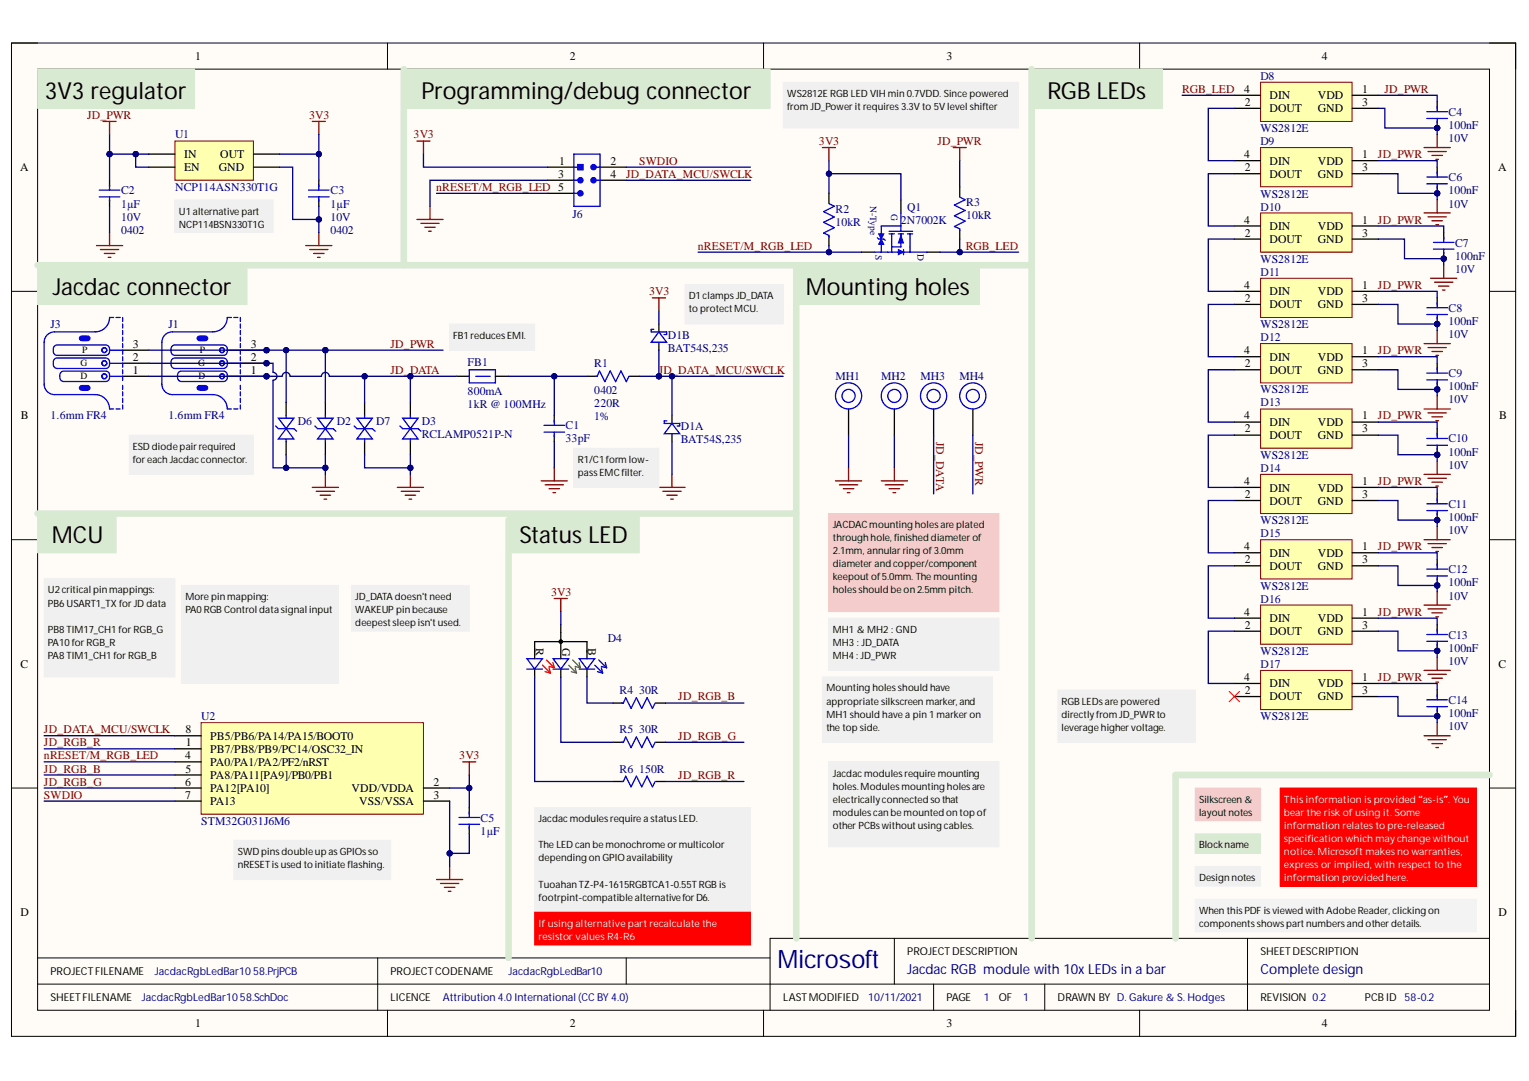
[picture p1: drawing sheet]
<svg xmlns="http://www.w3.org/2000/svg" width="297mm" height="210mm" viewBox="0 0 297 210" stroke-linecap="round" stroke-linejoin="round" font-family="sans-serif">
<defs><g id="words">
<text font-size="4.9" fill="#000080" x="151.1" y="188.1">Microsoft</text>
<g font-size="4.6">
<text x="8.7" y="19.2">3V3 regulator</text>
<text x="81.9" y="19.2">Programming/debug connector</text>
<text x="203.5" y="19.2">RGB LEDs</text>
<text x="10.2" y="57.2">Jacdac connector</text>
<text x="156.6" y="57.2">Mounting holes</text>
<text x="10.1" y="105.4">MCU</text>
<text x="100.9" y="105.4">Status LED</text>
</g>
<g font-size="2.7" fill="#000080">
<text x="176.3" y="189.2">Jacdac RGB module with 10x LEDs in a bar</text>
<text x="244.9" y="189.2">Complete design</text>
</g>
<g font-size="2.3">
<text x="37.9" y="11.7">1</text>
<text x="110.7" y="11.7">2</text>
<text x="183.9" y="11.7">3</text>
<text x="256.8" y="11.7">4</text>
<text x="241.7" y="18">4</text>
<text x="264.7" y="18">1</text>
<text x="241.8" y="20.5">2</text>
<text x="246.6" y="19.3">DIN</text>
<text x="246.6" y="21.8">DOUT</text>
<text x="256" y="19.3">VDD</text>
<text x="256" y="21.8">GND</text>
<text x="264.7" y="20.5">3</text>
<text x="3.9" y="33.3">A</text>
<text x="35.8" y="30.8">IN</text>
<text x="35.8" y="33.3">EN</text>
<text x="42.5" y="33.3">GND</text>
<text x="42.8" y="30.8">OUT</text>
<text x="108.4" y="34.6">3</text>
<text x="108.6" y="32">1</text>
<text x="118.6" y="32">2</text>
<text x="118.6" y="34.6">4</text>
<text x="241.7" y="30.8">4</text>
<text x="241.8" y="33.3">2</text>
<text x="246.6" y="32">DIN</text>
<text x="246.6" y="34.6">DOUT</text>
<text x="256" y="32">VDD</text>
<text x="256" y="34.6">GND</text>
<text x="264.7" y="30.8">1</text>
<text x="264.7" y="33.3">3</text>
<text x="291" y="33.3">A</text>
<text x="241.7" y="43.4">4</text>
<text x="241.8" y="46">2</text>
<text x="246.6" y="44.7">DIN</text>
<text x="246.6" y="47.2">DOUT</text>
<text x="256" y="44.7">VDD</text>
<text x="256" y="47.2">GND</text>
<text x="264.7" y="43.4">1</text>
<text x="264.7" y="46">3</text>
<text x="241.7" y="56.1">4</text>
<text x="241.8" y="58.6">2</text>
<text x="246.6" y="57.4">DIN</text>
<text x="246.6" y="59.9">DOUT</text>
<text x="256" y="57.4">VDD</text>
<text x="256" y="59.9">GND</text>
<text x="264.7" y="56.1">1</text>
<text x="264.7" y="58.6">3</text>
<text x="25.8" y="70">2</text>
<text x="25.8" y="67.5">3</text>
<text x="48.7" y="70">2</text>
<text x="48.7" y="67.5">3</text>
<text x="241.7" y="68.8">4</text>
<text x="241.8" y="71.3">2</text>
<text x="246.6" y="70">DIN</text>
<text x="256" y="70">VDD</text>
<text x="264.7" y="68.8">1</text>
<text x="264.7" y="71.3">3</text>
<text x="25.8" y="72.6">1</text>
<text x="48.7" y="72.6">1</text>
<text x="246.6" y="72.6">DOUT</text>
<text x="256" y="72.6">GND</text>
<text x="4.1" y="81.4">B</text>
<text x="241.7" y="81.4">4</text>
<text x="241.8" y="84">2</text>
<text x="246.6" y="82.7">DIN</text>
<text x="256" y="82.7">VDD</text>
<text x="264.7" y="81.4">1</text>
<text x="264.7" y="84">3</text>
<text x="291.2" y="81.4">B</text>
<text x="246.6" y="85.2">DOUT</text>
<text x="256" y="85.2">GND</text>
<text x="241.7" y="94.2">4</text>
<text x="246.6" y="95.5">DIN</text>
<text x="256" y="95.5">VDD</text>
<text x="264.7" y="94.2">1</text>
<text x="241.8" y="96.7">2</text>
<text x="246.6" y="98">DOUT</text>
<text x="256" y="98">GND</text>
<text x="264.7" y="96.7">3</text>
<text x="241.7" y="106.9">4</text>
<text x="264.7" y="106.9">1</text>
<text x="241.8" y="109.4">2</text>
<text x="246.6" y="108.1">DIN</text>
<text x="246.6" y="110.7">DOUT</text>
<text x="256" y="108.1">VDD</text>
<text x="256" y="110.7">GND</text>
<text x="264.7" y="109.4">3</text>
<text x="241.7" y="119.5">4</text>
<text x="264.7" y="119.5">1</text>
<text x="104.1" y="125.9" transform="rotate(90 104.1 125.9)">R</text>
<text x="109.2" y="125.9" transform="rotate(90 109.2 125.9)">G</text>
<text x="114.3" y="125.9" transform="rotate(90 114.3 125.9)">B</text>
<text x="241.8" y="122.1">2</text>
<text x="246.6" y="120.8">DIN</text>
<text x="246.6" y="123.3">DOUT</text>
<text x="256" y="120.8">VDD</text>
<text x="256" y="123.3">GND</text>
<text x="264.7" y="122.1">3</text>
<text x="4" y="129.7">C</text>
<text x="291.1" y="129.7">C</text>
<text x="241.7" y="132.2">4</text>
<text x="241.8" y="134.7">2</text>
<text x="246.6" y="133.5">DIN</text>
<text x="246.6" y="136">DOUT</text>
<text x="256" y="133.5">VDD</text>
<text x="256" y="136">GND</text>
<text x="264.7" y="132.2">1</text>
<text x="264.7" y="134.7">3</text>
<text x="36" y="142.4">8</text>
<text x="40.9" y="143.6">PB5/PB6/PA14/PA15/BOOT0</text>
<text x="35.9" y="147.4">4</text>
<text x="36.1" y="144.9">1</text>
<text x="40.9" y="146.2">PB7/PB8/PB9/PC14/OSC32_IN</text>
<text x="40.9" y="148.8">PA0/PA1/PA2/PF2/nRST</text>
<text x="35.9" y="155.1">7</text>
<text x="35.9" y="152.6">6</text>
<text x="36" y="150">5</text>
<text x="40.9" y="153.8">PA12[PA10]</text>
<text x="40.9" y="151.3">PA8/PA11[PA9]/PB0/PB1</text>
<text x="68.3" y="153.8">VDD/VDDA</text>
<text x="84.2" y="152.6">2</text>
<text x="84.2" y="155.1">3</text>
<text x="40.9" y="156.4">PA13</text>
<text x="69.8" y="156.4">VSS/VSSA</text>
<text x="4" y="177.9">D</text>
<text x="291.1" y="177.9">D</text>
<text x="37.9" y="199.5">1</text>
<text x="110.7" y="199.5">2</text>
<text x="183.9" y="199.5">3</text>
<text x="256.8" y="199.5">4</text>
</g>
<g font-size="2.3" fill="#800000">
<text x="229.6" y="18">RGB_LED</text>
<text x="269" y="18">JD_PWR</text>
<text x="16.9" y="23.1">JD_PWR</text>
<text x="60.1" y="23.1">3V3</text>
<text x="80.4" y="26.9">3V3</text>
<text x="159.1" y="28.1">3V3</text>
<text x="182.1" y="28.1">JD_PWR</text>
<text x="121.6" y="34.6">JD_DATA_MCU/SWCLK</text>
<text x="124.2" y="32">SWDIO</text>
<text x="267.7" y="30.8">JD_PWR</text>
<text x="84.8" y="37.1">nRESET/M_RGB_LED 5</text>
<text x="267.7" y="43.4">JD_PWR</text>
<text x="135.6" y="48.5">nRESET/M_RGB_LED</text>
<text x="187.6" y="48.5">RGB_LED</text>
<text x="126.1" y="57.4">3V3</text>
<text x="267.7" y="56.1">JD_PWR</text>
<text x="75.9" y="67.5">JD_PWR</text>
<text x="267.7" y="68.8">JD_PWR</text>
<text x="75.9" y="72.6">JD_DATA</text>
<text x="128" y="72.6">JD_DATA_MCU/SWCLK</text>
<text x="267.7" y="81.4">JD_PWR</text>
<text x="181.8" y="85.8" transform="rotate(90 181.8 85.8)">JD_DATA</text>
<text x="189.5" y="85.8" transform="rotate(90 189.5 85.8)">JD_PWR</text>
<text x="267.7" y="94.2">JD_PWR</text>
<text x="267.7" y="106.9">JD_PWR</text>
<text x="107.1" y="115.7">3V3</text>
<text x="267.7" y="119.5">JD_PWR</text>
<text x="131.8" y="136">JD_RGB_B</text>
<text x="267.7" y="132.2">JD_PWR</text>
<text x="8.5" y="142.4">JD_DATA_MCU/SWCLK</text>
<text x="131.8" y="143.6">JD_RGB_G</text>
<text x="8.5" y="147.4">nRESET/M_RGB_LED</text>
<text x="8.5" y="144.9">JD_RGB_R</text>
<text x="89.2" y="147.4">3V3</text>
<text x="8.5" y="155.1">SWDIO</text>
<text x="8.5" y="150">JD_RGB_B</text>
<text x="8.5" y="152.6">JD_RGB_G</text>
<text x="131.8" y="151.3">JD_RGB_R</text>
</g>
<g font-size="2.3" fill="#000080">
<text x="244.9" y="15.5">D8</text>
<text x="281.4" y="22.5">C4</text>
<text x="34" y="26.9">U1</text>
<text x="244.9" y="25.6">WS2812E</text>
<text x="244.9" y="28.1">D9</text>
<text x="281.4" y="25">100nF</text>
<text x="281.4" y="27.5">10V</text>
<text x="281.4" y="35.1">C6</text>
<text x="23.5" y="40.3">1µF</text>
<text x="23.5" y="37.8">C2</text>
<text x="34" y="37.1">NCP114ASN330T1G</text>
<text x="64.2" y="40.3">1µF</text>
<text x="64.2" y="37.8">C3</text>
<text x="162.3" y="41.3">R2</text>
<text x="176.3" y="40.9">Q1</text>
<text x="187.7" y="40">R3</text>
<text x="244.9" y="38.4">WS2812E</text>
<text x="244.9" y="40.9">D10</text>
<text x="281.4" y="37.8">100nF</text>
<text x="281.4" y="40.3">10V</text>
<text x="23.5" y="42.8">10V</text>
<text x="23.5" y="45.4">0402</text>
<text x="64.2" y="42.8">10V</text>
<text x="64.2" y="45.4">0402</text>
<text x="111.2" y="42.4">J6</text>
<text x="162.3" y="43.8">10kR</text>
<text x="175" y="43.4">2N7002K</text>
<text x="187.7" y="42.6">10kR</text>
<text x="282.7" y="47.9">C7</text>
<text x="244.9" y="51">WS2812E</text>
<text x="244.9" y="53.6">D11</text>
<text x="282.7" y="50.4">100nF</text>
<text x="282.7" y="53">10V</text>
<text x="9.8" y="63.7">J3</text>
<text x="32.7" y="63.7">J1</text>
<text x="129.7" y="65.7">D1B</text>
<text x="244.9" y="63.7">WS2812E</text>
<text x="281.4" y="63.1">100nF</text>
<text x="281.4" y="65.6">10V</text>
<text x="281.4" y="60.6">C8</text>
<text x="90.8" y="71.1">FB1</text>
<text x="115.5" y="71.3">R1</text>
<text x="129.7" y="68.3">BAT54S,235</text>
<text x="244.9" y="66.2">D12</text>
<text x="90.8" y="76.6">800mA</text>
<text x="115.5" y="76.5">0402</text>
<text x="162.3" y="73.8">MH1</text>
<text x="171.2" y="73.8">MH2</text>
<text x="178.8" y="73.8">MH3</text>
<text x="186.4" y="73.8">MH4</text>
<text x="244.9" y="76.4">WS2812E</text>
<text x="281.4" y="75.8">100nF</text>
<text x="281.4" y="73.2">C9</text>
<text x="9.8" y="81.4">1.6mm FR4</text>
<text x="32.7" y="81.4">1.6mm FR4</text>
<text x="57.9" y="82.5">D6</text>
<text x="65.5" y="82.5">D2</text>
<text x="73.1" y="82.5">D7</text>
<text x="82" y="82.5">D3</text>
<text x="90.8" y="79.2">1kR @ 100MHz</text>
<text x="109.9" y="83.4">C1</text>
<text x="115.5" y="79">220R</text>
<text x="115.5" y="81.5">1%</text>
<text x="132.3" y="83.6">D1A</text>
<text x="244.9" y="78.9">D13</text>
<text x="281.4" y="78.3">10V</text>
<text x="82" y="85">RCLAMP0521P-N</text>
<text x="109.9" y="85.9">33pF</text>
<text x="132.3" y="86.1">BAT54S,235</text>
<text x="244.9" y="89.1">WS2812E</text>
<text x="281.4" y="88.5">100nF</text>
<text x="281.4" y="85.9">C10</text>
<text x="244.9" y="91.7">D14</text>
<text x="281.4" y="91">10V</text>
<text x="244.9" y="101.8">WS2812E</text>
<text x="281.4" y="101.2">100nF</text>
<text x="281.4" y="98.7">C11</text>
<text x="244.9" y="104.3">D15</text>
<text x="281.4" y="103.7">10V</text>
<text x="281.4" y="113.9">100nF</text>
<text x="281.4" y="111.3">C12</text>
<text x="244.9" y="114.5">WS2812E</text>
<text x="244.9" y="117">D16</text>
<text x="281.4" y="116.4">10V</text>
<text x="118.1" y="124.6">D4</text>
<text x="281.4" y="124">C13</text>
<text x="244.9" y="127.1">WS2812E</text>
<text x="244.9" y="129.7">D17</text>
<text x="281.4" y="126.6">100nF</text>
<text x="281.4" y="129.1">10V</text>
<text x="120.4" y="134.7">R4</text>
<text x="124.2" y="134.7">30R</text>
<text x="281.4" y="136.7">C14</text>
<text x="39.1" y="139.8">U2</text>
<text x="120.4" y="142.4">R5</text>
<text x="124.2" y="142.4">30R</text>
<text x="244.9" y="139.8">WS2812E</text>
<text x="281.4" y="139.2">100nF</text>
<text x="281.4" y="141.8">10V</text>
<text x="120.4" y="150">R6</text>
<text x="124.2" y="150">150R</text>
<text x="39.1" y="160.2">STM32G031J6M6</text>
<text x="93.4" y="159.6">C5</text>
<text x="93.4" y="162.1">1µF</text>
</g>
<g font-size="2.1">
<text x="176.3" y="185.5">PROJECTDESCRIPTION</text>
<text x="244.9" y="185.5">SHEETDESCRIPTION</text>
<text x="9.8" y="189.3">PROJECTFILENAME</text>
<text x="75.9" y="189.3">PROJECTCODENAME</text>
<text x="9.8" y="194.4">SHEETFILENAME</text>
<text x="75.9" y="194.4">LICENCE</text>
<text x="152.2" y="194.4">LASTMODIFIED</text>
<text x="183.9" y="194.4">PAGE</text>
<text x="194" y="194.4">OF</text>
<text x="205.4" y="194.4">DRAWN BY D. Gakure &amp; S. Hodges</text>
<text x="244.9" y="194.4">REVISION 0.2</text>
<text x="265.2" y="194.4">PCB ID</text>
</g>
<g font-size="2.1" fill="#000080">
<text x="30.1" y="189.3">JacdacRgbLedBar1058.PrjPCB</text>
<text x="98.8" y="189.3">JacdacRgbLedBar10</text>
<text x="27.6" y="194.4">JacdacRgbLedBar1058.SchDoc</text>
<text x="86" y="194.4">Attribution 4.0International (CC BY 4.0)</text>
<text x="168.7" y="194.4">10/11/2021</text>
<text x="191.2" y="194.4">1</text>
<text x="198.8" y="194.4">1</text>
<text x="272.9" y="194.4">58-0.2</text>
</g>
<g font-size="1.9">
<text x="152.9" y="18.8">WS2812E RGB LED VIH min 0.7VDD. Since powered</text>
<text x="152.9" y="21.4">from JD_Power it requires3.3V to 5V level shifter</text>
<text x="34.8" y="41.7">U1alternative part</text>
<text x="34.8" y="44.2">NCP114BSN330T1G</text>
<text x="133.8" y="58.1">D1clampsJD_DATA</text>
<text x="88" y="65.7">FB1reducesEMI.</text>
<text x="133.8" y="60.7">to protectMCU.</text>
<text x="15.6" y="71.1">G</text>
<text x="16" y="68.6">P</text>
<text x="38.5" y="71.1">G</text>
<text x="38.8" y="68.6">P</text>
<text x="15.6" y="73.7">D</text>
<text x="38.6" y="73.7">D</text>
<text x="25.8" y="87.4">ESD diode pairrequired</text>
<text x="25.8" y="89.9">foreach Jacdacconnector.</text>
<text x="112.2" y="89.9">R1/C1form low-</text>
<text x="112.2" y="92.4">passEMCfilter.</text>
<text x="161.8" y="102.6">JACDAC mounting holesare plated</text>
<text x="161.8" y="105.1">through hole, finished diameter of</text>
<text x="161.8" y="107.6">2.1mm, annular ring of3.0mm</text>
<text x="161.8" y="110.2">diameter and copper/component</text>
<text x="161.8" y="112.7">keepout of5.0mm. The mounting</text>
<text x="9.3" y="115.2">U2critical pin mappings:</text>
<text x="9.3" y="117.8">PB6USART1_TX for JD data</text>
<text x="36" y="116.5">More pin mapping:</text>
<text x="36" y="119">PA0RGB Control data signal input</text>
<text x="69" y="116.5">JD_DATA doesn'tneed</text>
<text x="69" y="119">WAKEUP pin because</text>
<text x="161.8" y="115.2">holesshould be on 2.5mm pitch.</text>
<text x="9.3" y="122.8">PB8TIM17_CH1 for RGB_G</text>
<text x="9.3" y="125.4">PA10for RGB_R</text>
<text x="69" y="121.6">deepestsleep isn'tused.</text>
<text x="161.8" y="122.8">MH1 &amp; MH2 : GND</text>
<text x="161.8" y="125.4">MH3 : JD_DATA</text>
<text x="9.3" y="127.9">PA8TIM1_CH1 for RGB_B</text>
<text x="161.8" y="127.9">MH4: JD_PWR</text>
<text x="160.5" y="134.2">Mounting holesshould have</text>
<text x="160.5" y="136.9">appropriate silkscreen marker, and</text>
<text x="206.2" y="136.9">RGB LEDsare powered</text>
<text x="160.5" y="139.4">MH1 should have a pin 1 marker on</text>
<text x="160.5" y="141.9">the top side.</text>
<text x="206.2" y="139.4">directlyfrom JD_PWR to</text>
<text x="206.2" y="141.9">leverage higher voltage.</text>
<text x="161.8" y="150.8">Jacdacmodulesrequire mounting</text>
<text x="161.8" y="153.3">holes. Modulesmounting holesare</text>
<text x="161.8" y="155.9">electricallyconnected so that</text>
<text x="232.9" y="155.9">Silkscreen &amp;</text>
<text x="104.6" y="159.7">Jacdacmodulesrequire a statusLED.</text>
<text x="161.8" y="158.4">modulescan be mounted on top of</text>
<text x="161.8" y="160.9">other PCBswithout using cables.</text>
<text x="232.9" y="158.4">layout notes</text>
<text x="46.2" y="166">SWDpinsdouble up asGPIOsso</text>
<text x="104.6" y="164.7">The LEDcan be monochrome ormulticolor</text>
<text x="104.6" y="167.3">depending on GPIO availability</text>
<text x="232.9" y="164.7">Blockname</text>
<text x="46.2" y="168.5">nRESET isused to initiate flashing.</text>
<text x="104.6" y="172.3">Tuoahan TZ-P4-1615RGBTCA1-0.55T RGB is</text>
<text x="232.9" y="171.1">Design notes</text>
<text x="104.6" y="174.9">footrpint-compatible alternative forD6.</text>
<text x="232.9" y="177.4">When thisPDF isviewed with Adobe Reader, clicking on</text>
<text x="232.9" y="179.9">componentsshowspart numbersand other details.</text>
</g>
<g font-size="1.9" fill="#000080">
<text x="169.1" y="40" transform="rotate(90 169.1 40)">N-Type</text>
<text x="173.1" y="41.5" transform="rotate(90 173.1 41.5)">G</text>
<text x="170.1" y="49.5" transform="rotate(90 170.1 49.5)">S</text>
<text x="178.2" y="49.3" transform="rotate(90 178.2 49.3)">D</text>
</g>
<g font-size="1.9" fill="#f0f0f0">
<text x="249.4" y="155.9">This information is provided “as-is”. You</text>
<text x="249.4" y="158.4">bear the risk of using it. Some</text>
<text x="249.4" y="160.9">information relates to pre-released</text>
<text x="249.4" y="163.5">specification which may change without</text>
<text x="249.4" y="166">notice. Microsoft makes no warranties,</text>
<text x="249.4" y="168.5">express or implied, with respect to the</text>
<text x="249.4" y="171.1">information providedhere.</text>
<text x="104.6" y="179.9">If using alternative part recalculate the</text>
<text x="104.6" y="182.5">resistor values R4-R6</text>
</g>
</g></defs>
<path d="M2.2 8.4h292.2v192.8h-292.2z" fill-rule="evenodd" fill="#fffcf8"/>
<path d="M2.2 8.4h292.2v192.8h-292.2z" fill="none" stroke="#000" stroke-width=".19"/>
<path d="M7.3 13.4h282.1v182.8h-282.1z" fill-rule="evenodd" fill="#fffcf8"/>
<g fill="none" stroke="#000" stroke-width=".19">
<path d="M2.2 8.3h5.1M7.3 13.4h282.1v182.8h-282.1zM75.3 8.3v5.1M148.3 8.3v5.1M221.4 8.4v5M289.4 8.4h5v5M2.2 56.6h5.1M289.4 56.6h5M2.2 104.8h5.1M289.4 104.8h5M2.2 153h5.1M289.4 153h5"/>
<path d="M7.3 191.1h282.1M7.3 186h142.3M73.4 186v10.2M75.3 196.2v5M121.7 186v5.1M148.3 196.2v5M173.8 182.2v8.9M181.4 191.1v5.1M203 191.1v5.1M221.4 196.2v5M242.4 182.2v14M289.4 182.2h-139.8v14"/>
<path d="M294.4 196.2v5"/>
</g>
<path d="M81 27.4h2.5M82.3 27.4v2.5M81 42.6h5.1M81.8 43.4h3.5M82.5 44.1h2.1M83.3 44.9h.5M83.5 40.1v2.5" fill="none" stroke="#800000" stroke-width=".25"/>
<path d="M34 27.4h15.2v7.6h-15.2z" fill-rule="evenodd" fill="#ffffb0"/>
<path d="M34 27.4h15.2v7.6h-15.2z" fill="none" stroke="#800000" stroke-width=".19"/>
<g fill="none" stroke="#000" stroke-width=".25">
<path d="M21.3 35v1.3M21.3 38.8v1.3M28.9 29.9h5.1M28.9 32.5h5.1M49.2 29.9h5.1M49.2 32.5h5.1M61.9 35v1.3M61.9 38.8v1.3M88.6 73.1h2.6M96.2 73.1h2.6M114 73.1h1.8M122.3 73.1h1.9"/>
<path d="M128 62.9v1.5M128 66.5v1.5M130.5 80.7v1.5M130.5 84.2v1.6M91.2 156.8v1.3M91.2 160.6v1.3"/>
</g>
<g fill="none" stroke="#800000" stroke-width=".25">
<path d="M18.7 47.7h5.1M19.5 48.5h3.6M20.3 49.2h2M21 50h.5M21.3 45.2v2.5M59.4 47.7h5.1M60.2 48.5h3.5M60.9 49.2h2.1M61.7 50h.5M61.9 45.2v2.5M126.7 57.8h2.6M128 57.8v2.6"/>
<path d="M60.7 94.6h5.1M61.4 95.4h3.6M62.2 96.2h2M63 96.9h.5M63.2 92.1v2.5M77.2 94.6h5.1M77.9 95.4h3.6M78.7 96.2h2M79.5 96.9h.5M79.7 92.1v2.5M105.1 93.4h5.1M105.9 94.1h3.6"/>
<path d="M106.7 94.9h2M107.4 95.7h.5M107.7 90.8v2.6M128 94.6h5.1M128.8 95.4h3.5M129.5 96.2h2.1M130.3 96.9h.5M130.5 92.1v2.5M107.7 116.2h2.5M108.9 116.2v2.6"/>
</g>
<g fill="none" stroke="#00f" stroke-width=".25">
<path d="M19.3 36.9h4M19.3 38.2h4M21.3 35.9v1M21.3 38.2v.9M59.9 36.9h4M59.9 38.2h4M61.9 35.9v1M61.9 38.2v.9M91.2 71.8h5v2.5h-5zM92.4 73.1h2.8M115.7 73.1h.3l.5-1.1 1 2.1 1.1-2.1 1 2.1 1-2.1 1.1 2.1 .5-1M127 64h-.5v.5h3v.5h-.5"/>
<path d="M128 64.5l1.5 2h-3zM129.5 81.7h-.5v.5h3v.5h-.5M130.5 82.2l1.5 2h-3zM89.2 158.7h4M91.2 157.7v1M89.2 160.1h4M91.2 160.1v.8"/>
</g>
<path d="M7.3 51.5h40.7v7.6h-40.7z" fill-rule="evenodd" fill="#d9ead3"/>
<path d="M7.3 51.5h40.7v7.6h-40.7z" fill="none" stroke="#d9ead3" stroke-width=".19"/>
<path d="M7.3 13.4h30.5v7.6h-30.5z" fill-rule="evenodd" fill="#d9ead3"/>
<path d="M7.3 13.4h30.5v7.6h-30.5z" fill="none" stroke="#d9ead3" stroke-width=".19"/>
<path d="M7.3 99.7h147.4" fill="none" stroke="#d9ead3" stroke-width="1.3"/>
<path d="M200.4 13.4h25.4v7.6h-25.4z" fill-rule="evenodd" fill="#d9ead3"/>
<path d="M200.4 13.4h25.4v7.6h-25.4z" fill="none" stroke="#d9ead3" stroke-width=".19"/>
<path d="M78.5 13.4h71.1v7.6h-71.1z" fill-rule="evenodd" fill="#d9ead3"/>
<path d="M78.5 13.4h71.1v7.6h-71.1z" fill="none" stroke="#d9ead3" stroke-width=".19"/>
<path d="M78.5 13.4v38.1M98.8 101v85" fill="none" stroke="#d9ead3" stroke-width="1.3"/>
<path d="M7.3 99.7h15.3v7.6h-15.3z" fill-rule="evenodd" fill="#d9ead3"/>
<path d="M7.3 99.7h15.3v7.6h-15.3z" fill="none" stroke="#d9ead3" stroke-width=".19"/>
<path d="M98.8 99.7h25.4v7.6h-25.4z" fill-rule="evenodd" fill="#d9ead3"/>
<path d="M98.8 99.7h25.4v7.6h-25.4z" fill="none" stroke="#d9ead3" stroke-width=".19"/>
<path d="M107.7 80.7v1.3M107.7 84.5v1.3M119.1 136.5h1.8M127.4 136.5h1.9M119.1 144.1h1.8M119.1 151.7h1.8M127.4 144.1h1.9M127.4 151.7h1.9" fill="none" stroke="#000" stroke-width=".25"/>
<path d="M105.7 82.6h4M105.7 83.9h4M107.7 81.6v1M107.7 83.9v.9M120.8 136.5h.3l.5-1 1 2.1 1-2.1 1.1 2.1 1-2.1 1.1 2.1 .5-1.1M120.8 144.1h.3l.5-1 1 2.1 1-2.1 1.1 2.1 1-2.1 1.1 2.1 .5-1.1M120.8 151.7h.3l.5-1 1 2.1 1-2.1 1.1 2.1 1-2.1 1.1 2.1 .5-1.1" fill="none" stroke="#00f" stroke-width=".25"/>
<circle cx="51.8" cy="70.5" r=".51" fill="#000080"/>
<circle cx="51.8" cy="70.5" r=".51" fill="none" stroke="#000080" stroke-width=".19"/>
<circle cx="51.8" cy="73.1" r=".51" fill="#000080"/>
<circle cx="51.8" cy="73.1" r=".51" fill="none" stroke="#000080" stroke-width=".19"/>
<circle cx="51.8" cy="68" r=".51" fill="#000080"/>
<circle cx="51.8" cy="68" r=".51" fill="none" stroke="#000080" stroke-width=".19"/>
<path d="M46.7 70.5h5.1" fill="none" stroke="#000" stroke-width=".25"/>
<circle cx="51.8" cy="70.5" r=".51" fill="#000080"/>
<circle cx="51.8" cy="70.5" r=".51" fill="none" stroke="#000080" stroke-width=".19"/>
<path d="M46.7 73.1h5.1" fill="none" stroke="#000" stroke-width=".25"/>
<circle cx="51.8" cy="73.1" r=".51" fill="#000080"/>
<circle cx="51.8" cy="73.1" r=".51" fill="none" stroke="#000080" stroke-width=".19"/>
<path d="M46.7 68h5.1" fill="none" stroke="#000" stroke-width=".25"/>
<circle cx="51.8" cy="68" r=".51" fill="#000080"/>
<circle cx="51.8" cy="68" r=".51" fill="none" stroke="#000080" stroke-width=".19"/>
<g fill="none" stroke="#00f" stroke-width=".25">
<path d="M33.4 69.7l.6-.2h9.4a1.05 1.05 0 0 1 .8 1 1.05 1.05 0 0 1-.8 1h-9.4a1.06 1.06 0 0 1-.8-.7 1.06 1.06 0 0 1 .2-1.1zM33.4 67.2l.6-.2h9.4a1.04 1.04 0 0 1 .8 1 1.04 1.04 0 0 1-.8 1h-9.4a1.05 1.05 0 0 1-.8-.7 1.05 1.05 0 0 1 .2-1.1zM34.7 72.3l.6-.2h8.1a1.04 1.04 0 0 1 .8 1 1.04 1.04 0 0 1-.8 1h-8.1a1.05 1.05 0 0 1-.9-.8 1.05 1.05 0 0 1 .3-1zM44.2 70.5h2.5v.8M44.2 68h2.5v.8M44.2 73.1h2.5v.8M44.9 61.6h-.7a2.8 2.8 0 0 1-2.8 2.8h-7.9a2.03 2.03 0 0 0-2.1 2.1v8.1a2.03 2.03 0 0 0 2.1 2h7.9a2.8 2.8 0 0 1 2.8 2.8h.7M45.4 61.6h.8M45.4 79.4h.8M46.7 61.6v.8M46.7 62.9v.8M46.7 64.2v.8"/>
<path d="M46.7 65.5v.7M46.7 66.7v.8M46.7 69.3v.8M46.7 71.8v.8M46.7 74.8v.8M46.7 76.1v.8M46.7 77.3v.8M46.7 78.6v.8"/>
<circle cx="43.1" cy="70.5" r=".47"/>
<circle cx="43.1" cy="68" r=".47"/>
<circle cx="43.1" cy="73.1" r=".47"/>
</g>
<path d="M38.4 65.5a1.78 1.78 0 0 1 1.7-.2 .42 .42 0 0 1 .2 .4 .42 .42 0 0 1-.2 .4 1.76 1.76 0 0 1-1.7-.2z" fill="#00f"/>
<path d="M38.4 65.5a1.78 1.78 0 0 1 1.7-.2 .42 .42 0 0 1 .2 .4 .42 .42 0 0 1-.2 .4 1.76 1.76 0 0 1-1.7-.2z" fill="none" stroke="#00f" stroke-width=".25"/>
<path d="M38.4 75.1a1.76 1.76 0 0 1 1.7-.2 .42 .42 0 0 1 .2 .4 .42 .42 0 0 1-.2 .4 1.76 1.76 0 0 1-1.7-.2z" fill="#00f"/>
<path d="M38.4 75.1a1.76 1.76 0 0 1 1.7-.2 .42 .42 0 0 1 .2 .4 .42 .42 0 0 1-.2 .4 1.76 1.76 0 0 1-1.7-.2z" fill="none" stroke="#00f" stroke-width=".25"/>
<path d="M200.4 13.4v168.8" fill="none" stroke="#d9ead3" stroke-width="1.3"/>
<path d="M111.5 87h16.5v7.6h-16.5z" fill-rule="evenodd" fill="#f0f0f0"/>
<path d="M111.5 87h16.5v7.6h-16.5z" fill="none" stroke="#f0f0f0" stroke-width=".19"/>
<path d="M133.1 55.3h19v7.6h-19z" fill-rule="evenodd" fill="#f0f0f0"/>
<path d="M133.1 55.3h19v7.6h-19z" fill="none" stroke="#f0f0f0" stroke-width=".19"/>
<circle cx="279.2" cy="24.8" r=".51" fill="#000080"/>
<circle cx="279.2" cy="24.8" r=".51" fill="none" stroke="#000080" stroke-width=".19"/>
<path d="M279.2 23.6v1.3" fill="none" stroke="#000" stroke-width=".25"/>
<circle cx="279.2" cy="24.8" r=".51" fill="#000080"/>
<circle cx="279.2" cy="24.8" r=".51" fill="none" stroke="#000080" stroke-width=".19"/>
<path d="M279.2 19.8v1.2" fill="none" stroke="#000" stroke-width=".25"/>
<path d="M277.2 21.7h4M277.2 23h4M279.2 20.7v1M279.2 23v.8" fill="none" stroke="#00f" stroke-width=".25"/>
<path d="M276.7 28.7h5M277.4 29.4h3.6M278.2 30.2h2M278.9 30.9h.6M279.2 26.1v2.6" fill="none" stroke="#800000" stroke-width=".25"/>
<circle cx="279.2" cy="37.5" r=".51" fill="#000080"/>
<circle cx="279.2" cy="37.5" r=".51" fill="none" stroke="#000080" stroke-width=".19"/>
<path d="M279.2 36.3v1.2" fill="none" stroke="#000" stroke-width=".25"/>
<circle cx="279.2" cy="37.5" r=".51" fill="#000080"/>
<circle cx="279.2" cy="37.5" r=".51" fill="none" stroke="#000080" stroke-width=".19"/>
<path d="M279.2 32.5v1.2" fill="none" stroke="#000" stroke-width=".25"/>
<path d="M277.2 34.4h4M277.2 35.7h4M279.2 33.4v1M279.2 35.7v.8" fill="none" stroke="#00f" stroke-width=".25"/>
<path d="M279.2 38.8v2.5M276.7 41.3h5M277.4 42.1h3.6M278.2 42.9h2M278.9 43.6h.6" fill="none" stroke="#800000" stroke-width=".25"/>
<circle cx="280.5" cy="50.2" r=".51" fill="#000080"/>
<circle cx="280.5" cy="50.2" r=".51" fill="none" stroke="#000080" stroke-width=".19"/>
<path d="M280.5 49v1.2" fill="none" stroke="#000" stroke-width=".25"/>
<circle cx="280.5" cy="50.2" r=".51" fill="#000080"/>
<circle cx="280.5" cy="50.2" r=".51" fill="none" stroke="#000080" stroke-width=".19"/>
<path d="M280.5 45.2v1.2" fill="none" stroke="#000" stroke-width=".25"/>
<path d="M278.5 47.1h4M278.5 48.4h4M280.5 46.1v1M280.5 48.4v.8" fill="none" stroke="#00f" stroke-width=".25"/>
<path d="M277.9 54h5.1M278.7 54.8h3.5M279.5 55.6h2M280.2 56.3h.5M280.5 51.5v2.5" fill="none" stroke="#800000" stroke-width=".25"/>
<circle cx="279.2" cy="62.9" r=".51" fill="#000080"/>
<circle cx="279.2" cy="62.9" r=".51" fill="none" stroke="#000080" stroke-width=".19"/>
<path d="M279.2 61.7v1.2" fill="none" stroke="#000" stroke-width=".25"/>
<circle cx="279.2" cy="62.9" r=".51" fill="#000080"/>
<circle cx="279.2" cy="62.9" r=".51" fill="none" stroke="#000080" stroke-width=".19"/>
<path d="M279.2 57.8v1.3" fill="none" stroke="#000" stroke-width=".25"/>
<path d="M277.2 59.8h4M279.2 58.8v1M277.2 61.1h4M279.2 61.1v.8" fill="none" stroke="#00f" stroke-width=".25"/>
<path d="M276.7 66.7h5M277.4 67.5h3.6M278.2 68.3h2M278.9 69h.6M279.2 64.2v2.5" fill="none" stroke="#800000" stroke-width=".25"/>
<circle cx="279.2" cy="75.6" r=".51" fill="#000080"/>
<circle cx="279.2" cy="75.6" r=".51" fill="none" stroke="#000080" stroke-width=".19"/>
<path d="M279.2 74.3v1.3" fill="none" stroke="#000" stroke-width=".25"/>
<circle cx="279.2" cy="75.6" r=".51" fill="#000080"/>
<circle cx="279.2" cy="75.6" r=".51" fill="none" stroke="#000080" stroke-width=".19"/>
<path d="M279.2 70.5v1.3" fill="none" stroke="#000" stroke-width=".25"/>
<path d="M277.2 72.4h4M277.2 73.8h4M279.2 71.5v.9M279.2 73.8v.8" fill="none" stroke="#00f" stroke-width=".25"/>
<path d="M276.7 79.4h5M279.2 76.9v2.5M277.4 80.2h3.6M278.2 80.9h2M278.9 81.7h.6" fill="none" stroke="#800000" stroke-width=".25"/>
<circle cx="279.2" cy="88.3" r=".51" fill="#000080"/>
<circle cx="279.2" cy="88.3" r=".51" fill="none" stroke="#000080" stroke-width=".19"/>
<path d="M279.2 87v1.3" fill="none" stroke="#000" stroke-width=".25"/>
<circle cx="279.2" cy="88.3" r=".51" fill="#000080"/>
<circle cx="279.2" cy="88.3" r=".51" fill="none" stroke="#000080" stroke-width=".19"/>
<path d="M279.2 83.2v1.3" fill="none" stroke="#000" stroke-width=".25"/>
<path d="M277.2 85.1h4M277.2 86.5h4M279.2 84.1v1M279.2 86.5v.8" fill="none" stroke="#00f" stroke-width=".25"/>
<path d="M276.7 92.1h5M277.4 92.9h3.6M278.2 93.6h2M278.9 94.4h.6M279.2 89.6v2.5" fill="none" stroke="#800000" stroke-width=".25"/>
<circle cx="279.2" cy="101" r=".51" fill="#000080"/>
<circle cx="279.2" cy="101" r=".51" fill="none" stroke="#000080" stroke-width=".19"/>
<path d="M279.2 99.7v1.3" fill="none" stroke="#000" stroke-width=".25"/>
<circle cx="279.2" cy="101" r=".51" fill="#000080"/>
<circle cx="279.2" cy="101" r=".51" fill="none" stroke="#000080" stroke-width=".19"/>
<path d="M279.2 95.9v1.3" fill="none" stroke="#000" stroke-width=".25"/>
<path d="M277.2 97.8h4M277.2 99.1h4M279.2 96.8v1M279.2 99.1v.9" fill="none" stroke="#00f" stroke-width=".25"/>
<path d="M276.7 104.8h5M277.4 105.6h3.6M278.2 106.3h2M278.9 107.1h.6M279.2 102.3v2.5" fill="none" stroke="#800000" stroke-width=".25"/>
<circle cx="279.2" cy="113.7" r=".51" fill="#000080"/>
<circle cx="279.2" cy="113.7" r=".51" fill="none" stroke="#000080" stroke-width=".19"/>
<path d="M279.2 112.4v1.3" fill="none" stroke="#000" stroke-width=".25"/>
<circle cx="279.2" cy="113.7" r=".51" fill="#000080"/>
<circle cx="279.2" cy="113.7" r=".51" fill="none" stroke="#000080" stroke-width=".19"/>
<path d="M164.8 79.4v5.1M173.8 79.4v5.1M181.4 79.4v5.1M189 79.4v5.1M279.2 108.6v1.3" fill="none" stroke="#000" stroke-width=".25"/>
<g fill="none" stroke="#00f" stroke-width=".25">
<path d="M277.2 110.5h4M277.2 111.8h4M279.2 109.5v1M279.2 111.8v.9"/>
<circle cx="164.8" cy="76.9" r="2.54"/>
<circle cx="164.8" cy="76.9" r="1.27"/>
<circle cx="173.7" cy="76.9" r="1.27"/>
<circle cx="173.7" cy="76.9" r="2.54"/>
<circle cx="181.4" cy="76.9" r="1.27"/>
<circle cx="181.4" cy="76.9" r="2.54"/>
<circle cx="189" cy="76.9" r="1.27"/>
<circle cx="189" cy="76.9" r="2.54"/>
</g>
<g fill="none" stroke="#800000" stroke-width=".25">
<path d="M162.3 93.4h5.1M163.1 94.1h3.5M163.8 94.9h2.1M164.6 95.7h.5M164.8 90.8v2.6M171.2 93.4h5.1M172 94.1h3.5M172.7 94.9h2.1M173.5 95.7h.5M173.8 90.8v2.6M276.7 117.5h5M277.4 118.2h3.6"/>
<path d="M278.2 119h2M278.9 119.8h.6M279.2 114.9v2.6"/>
</g>
<path d="M205.5 134h26.7v10.1h-26.7z" fill-rule="evenodd" fill="#f0f0f0"/>
<path d="M205.5 134h26.7v10.1h-26.7z" fill="none" stroke="#f0f0f0" stroke-width=".19"/>
<path d="M161 37.5v1.9M175 38.8v2.5M186.4 36.3v1.9M161 45.9v1.8M167.4 49h2.5M180.1 49h2.5M186.4 44.6v1.8" fill="none" stroke="#000" stroke-width=".25"/>
<path d="M161 39.5l1.1 .6-2.1 1 2.1 1-2.1 1.1 2.1 1-2.1 1.1 1 .4v.3M186.4 38.3l1.1 .5-2.1 1 2.1 1.1-2.1 1 2.1 1-2.1 1.1 1 .4v.4M172.7 44.9h4.6M172.7 45.4h1.1M173.2 45.4v2.5h1.8v-2.5M174.5 45.4h1M175 41.3v3.6M176.3 45.4h1M176.8 45.4v2.5" fill="none" stroke="#00f" stroke-width=".25"/>
<path d="M159.8 28.7h2.5M161 28.7v2.5M185.2 28.7h2.5M186.4 28.7v2.5" fill="none" stroke="#800000" stroke-width=".25"/>
<path d="M175 45.7l.5 1.5h-1z" fill="#00f"/>
<path d="M175 45.7l.5 1.5h-1z" fill="none" stroke="#00f" stroke-width=".19"/>
<path d="M174.5 48.5l1 .5-1 .5z" fill="#00f"/>
<path d="M174.5 48.5l1 .5-1 .5z" fill="none" stroke="#00f" stroke-width=".19"/>
<path d="M169.9 49h4.6M173.2 47.9v1.1M175.5 48.5v1M175.5 49h4.6M176.8 47.9v1.1" fill="none" stroke="#00f" stroke-width=".25"/>
<path d="M171.2 46.4l.5 1h-1z" fill="#00f"/>
<path d="M171.2 46.4l.5 1h-1z" fill="none" stroke="#00f" stroke-width=".19"/>
<path d="M170.7 46.4h1" fill="none" stroke="#00f" stroke-width=".25"/>
<path d="M170.7 45.4h1l-.5 1z" fill="#00f"/>
<path d="M170.7 45.4h1l-.5 1z" fill="none" stroke="#00f" stroke-width=".19"/>
<g fill="none" stroke="#00f" stroke-width=".25">
<path d="M170.4 46.2l.3 .2M171.2 47.2v1.8M171.7 46.4l.3 .3M175 43.9h-3.8v1.8M61.2 82.7l.5 .5h3l.5 .5M61.7 81.2h3l-1.5 2zM63.2 83.2l1.5 2h-3zM63.2 80.7v.5M63.2 85.2v.6M77.7 82.7l.5 .5h3l.6 .5M78.2 81.2h3l-1.5 2zM79.7 83.2l1.5 2h-3z"/>
<path d="M79.7 80.7v.5M79.7 85.2v.6M102.3 129.9h3.1M102.4 127.9h3l-1.5 2zM107.4 129.9h3.1M107.4 127.9h3l-1.5 2zM112.5 129.9h3.1M112.5 127.9h3l-1.5 2zM115.6 129.2l1.5 1.5M116.1 130.4l1 .3M116.3 128.1l1.5 1.6M116.8 129.4l1 .3"/>
<path d="M116.8 129.7l.3 1M117.6 128.7l.2 1"/>
</g>
<g fill="none" stroke="#000" stroke-width=".25">
<path d="M63.2 78.1v2.6M79.7 78.1v2.6M63.2 85.8v2.5M79.7 85.8v2.5M103.9 127.9v-3.3h10.1v3.3M103.9 129.9v1.5M108.9 121.3v6.6M108.9 129.9v1.5M114 129.9v1.5"/>
<circle cx="108.9" cy="124.6" r=".3"/>
</g>
<path d="M110.5 129.2l1.5 1.5M111 130.4l1 .3M111.2 128.1l1.6 1.6M111.7 129.4l1.1 .3M111.7 129.7l.3 1M112.5 128.7l.3 1" fill="none" stroke="#0f0" stroke-width=".25"/>
<path d="M105.4 129.2l1.5 1.5M105.9 130.4l1 .3M106.2 128.1l1.5 1.6M106.7 129.4l1 .3M106.7 129.7l.2 1M107.4 128.7l.3 1" fill="none" stroke="#f00" stroke-width=".25"/>
<path d="M244.9 16h17.8v7.6h-17.8z" fill-rule="evenodd" fill="#ffffb0"/>
<path d="M244.9 16h17.8v7.6h-17.8z" fill="none" stroke="#800000" stroke-width=".19"/>
<path d="M239.8 18.5h5.1M262.7 18.5h5.1M239.8 21h5.1M262.7 21h5.1" fill="none" stroke="#000" stroke-width=".25"/>
<path d="M244.9 28.7h17.8v7.6h-17.8z" fill-rule="evenodd" fill="#ffffb0"/>
<path d="M244.9 28.7h17.8v7.6h-17.8z" fill="none" stroke="#800000" stroke-width=".19"/>
<path d="M239.8 31.2h5.1M239.8 33.7h5.1M262.7 31.2h5.1M262.7 33.7h5.1" fill="none" stroke="#000" stroke-width=".25"/>
<path d="M244.9 41.3h17.8v7.7h-17.8z" fill-rule="evenodd" fill="#ffffb0"/>
<path d="M244.9 41.3h17.8v7.7h-17.8z" fill="none" stroke="#800000" stroke-width=".19"/>
<path d="M239.8 43.9h5.1M239.8 46.4h5.1M262.7 43.9h5.1M262.7 46.4h5.1" fill="none" stroke="#000" stroke-width=".25"/>
<path d="M244.9 54h17.8v7.7h-17.8z" fill-rule="evenodd" fill="#ffffb0"/>
<path d="M244.9 54h17.8v7.7h-17.8z" fill="none" stroke="#800000" stroke-width=".19"/>
<path d="M239.8 56.6h5.1M239.8 59.1h5.1M262.7 56.6h5.1M262.7 59.1h5.1" fill="none" stroke="#000" stroke-width=".25"/>
<path d="M244.9 66.7h17.8v7.6h-17.8z" fill-rule="evenodd" fill="#ffffb0"/>
<path d="M244.9 66.7h17.8v7.6h-17.8z" fill="none" stroke="#800000" stroke-width=".19"/>
<path d="M239.8 69.3h5.1M239.8 71.8h5.1M262.7 69.3h5.1M262.7 71.8h5.1" fill="none" stroke="#000" stroke-width=".25"/>
<path d="M244.9 79.4h17.8v7.6h-17.8z" fill-rule="evenodd" fill="#ffffb0"/>
<path d="M244.9 79.4h17.8v7.6h-17.8z" fill="none" stroke="#800000" stroke-width=".19"/>
<path d="M239.8 82h5.1M239.8 84.5h5.1M262.7 82h5.1M262.7 84.5h5.1" fill="none" stroke="#000" stroke-width=".25"/>
<path d="M244.9 92.1h17.8v7.6h-17.8z" fill-rule="evenodd" fill="#ffffb0"/>
<path d="M244.9 92.1h17.8v7.6h-17.8z" fill="none" stroke="#800000" stroke-width=".19"/>
<path d="M239.8 94.6h5.1M239.8 97.2h5.1M262.7 94.6h5.1M262.7 97.2h5.1" fill="none" stroke="#000" stroke-width=".25"/>
<path d="M244.9 104.8h17.8v7.6h-17.8z" fill-rule="evenodd" fill="#ffffb0"/>
<path d="M244.9 104.8h17.8v7.6h-17.8z" fill="none" stroke="#800000" stroke-width=".19"/>
<path d="M239.8 107.3h5.1M239.8 109.9h5.1M262.7 107.3h5.1M262.7 109.9h5.1" fill="none" stroke="#000" stroke-width=".25"/>
<path d="M244.9 117.5h17.8v7.6h-17.8z" fill-rule="evenodd" fill="#ffffb0"/>
<path d="M244.9 117.5h17.8v7.6h-17.8z" fill="none" stroke="#800000" stroke-width=".19"/>
<path d="M239.8 120h5.1M239.8 122.6h5.1M262.7 120h5.1M262.7 122.6h5.1" fill="none" stroke="#000" stroke-width=".25"/>
<path d="M244.9 130.2h17.8v7.6h-17.8z" fill-rule="evenodd" fill="#ffffb0"/>
<path d="M244.9 130.2h17.8v7.6h-17.8z" fill="none" stroke="#800000" stroke-width=".19"/>
<path d="M239.8 132.7h5.1M239.8 135.3h5.1M262.7 132.7h5.1M262.7 135.3h5.1" fill="none" stroke="#000" stroke-width=".25"/>
<path d="M238.8 134.2l2 2.1M240.8 134.2l-2 2.1" fill="none" stroke="#f00" stroke-width=".19"/>
<circle cx="279.2" cy="126.4" r=".51" fill="#000080"/>
<circle cx="279.2" cy="126.4" r=".51" fill="none" stroke="#000080" stroke-width=".19"/>
<path d="M279.2 125.1v1.3" fill="none" stroke="#000" stroke-width=".25"/>
<circle cx="279.2" cy="126.4" r=".51" fill="#000080"/>
<circle cx="279.2" cy="126.4" r=".51" fill="none" stroke="#000080" stroke-width=".19"/>
<path d="M279.2 121.3v1.3" fill="none" stroke="#000" stroke-width=".25"/>
<path d="M277.2 123.2h4M277.2 124.5h4M279.2 122.2v1M279.2 124.5v.9" fill="none" stroke="#00f" stroke-width=".25"/>
<path d="M276.7 130.2h5M277.4 130.9h3.6M278.2 131.7h2M278.9 132.5h.6M279.2 127.6v2.6" fill="none" stroke="#800000" stroke-width=".25"/>
<circle cx="279.2" cy="139.1" r=".51" fill="#000080"/>
<circle cx="279.2" cy="139.1" r=".51" fill="none" stroke="#000080" stroke-width=".19"/>
<path d="M279.2 137.8v1.3" fill="none" stroke="#000" stroke-width=".25"/>
<circle cx="279.2" cy="139.1" r=".51" fill="#000080"/>
<circle cx="279.2" cy="139.1" r=".51" fill="none" stroke="#000080" stroke-width=".19"/>
<path d="M23.8 70.5h5.1M23.8 73.1h5.1M23.8 68h5.1M279.2 134v1.3" fill="none" stroke="#000" stroke-width=".25"/>
<g fill="none" stroke="#00f" stroke-width=".25">
<path d="M10.6 69.7l.5-.2h9.4a1.05 1.05 0 0 1 .8 1 1.05 1.05 0 0 1-.8 1h-9.4a1.06 1.06 0 0 1-.8-.7 1.06 1.06 0 0 1 .3-1.1zM10.6 67.2l.5-.2h9.4a1.04 1.04 0 0 1 .8 1 1.04 1.04 0 0 1-.8 1h-9.4a1.05 1.05 0 0 1-.8-.7 1.05 1.05 0 0 1 .3-1.1zM11.8 72.3l.6-.2h8.1a1.04 1.04 0 0 1 .8 1 1.04 1.04 0 0 1-.8 1h-8.1a1.05 1.05 0 0 1-.8-.8 1.05 1.05 0 0 1 .2-1zM21.3 70.5h2.5v.8M21.3 68h2.5v.8M21.3 73.1h2.5v.8M22.1 61.6h-.8a2.8 2.8 0 0 1-2.8 2.8h-7.9a2.03 2.03 0 0 0-2 2.1v8.1a2.03 2.03 0 0 0 2 2h7.9a2.8 2.8 0 0 1 2.8 2.8h.8M22.6 61.6h.7M22.6 79.4h.7M23.8 61.6v.8M23.8 62.9v.8M23.8 64.2v.8"/>
<path d="M23.8 65.5v.7M23.8 66.7v.8M23.8 69.3v.8M23.8 71.8v.8M23.8 74.8v.8M23.8 76.1v.8M23.8 77.3v.8M23.8 78.6v.8M277.2 135.9h4M277.2 137.2h4M279.2 134.9v1M279.2 137.2v.9"/>
<circle cx="20.3" cy="70.5" r=".47"/>
<circle cx="20.3" cy="68" r=".47"/>
<circle cx="20.3" cy="73.1" r=".47"/>
</g>
<path d="M276.7 142.9h5M277.4 143.6h3.6M278.2 144.4h2M278.9 145.2h.6M279.2 140.3v2.6" fill="none" stroke="#800000" stroke-width=".25"/>
<path d="M15.5 65.5a1.77 1.77 0 0 1 1.7-.2 .42 .42 0 0 1 .3 .4 .42 .42 0 0 1-.3 .4 1.75 1.75 0 0 1-1.7-.2z" fill="#00f"/>
<path d="M15.5 65.5a1.77 1.77 0 0 1 1.7-.2 .42 .42 0 0 1 .3 .4 .42 .42 0 0 1-.3 .4 1.75 1.75 0 0 1-1.7-.2z" fill="none" stroke="#00f" stroke-width=".25"/>
<path d="M15.5 75.1a1.74 1.74 0 0 1 1.7-.2 .42 .42 0 0 1 .3 .4 .42 .42 0 0 1-.3 .4 1.75 1.75 0 0 1-1.7-.2z" fill="#00f"/>
<path d="M15.5 75.1a1.74 1.74 0 0 1 1.7-.2 .42 .42 0 0 1 .3 .4 .42 .42 0 0 1-.3 .4 1.75 1.75 0 0 1-1.7-.2zM53.6 82.7l.5 .5h3l.5 .5M54.1 81.2h3l-1.5 2zM55.6 83.2l1.5 2h-3zM55.6 80.7v.5M55.6 85.2v.6M68.8 82.7l.5 .5h3l.6 .5M69.3 81.2h3l-1.5 2zM70.8 83.2l1.5 2h-3zM70.8 80.7v.5M70.8 85.2v.6" fill="none" stroke="#00f" stroke-width=".25"/>
<path d="M55.6 78.1v2.6M70.8 78.1v2.6M55.6 85.8v2.5M70.8 85.8v2.5" fill="none" stroke="#000" stroke-width=".25"/>
<path d="M39.1 140.3h43.2v17.8h-43.2z" fill-rule="evenodd" fill="#ffffb0"/>
<path d="M39.1 140.3h43.2v17.8h-43.2z" fill="none" stroke="#800000" stroke-width=".19"/>
<path d="M34 145.4h5.1M34 153h5.1M34 155.6h5.1M34 147.9h5.1M34 142.9h5.1M34 150.5h5.1M82.3 153h5.1M82.3 155.6h5.1" fill="none" stroke="#000" stroke-width=".25"/>
<path d="M89.9 147.9h2.5M91.2 147.9v2.6M84.8 170.8h5.1M85.6 171.5h3.5M86.3 172.3h2.1M87.1 173.1h.5M87.4 168.2v2.6" fill="none" stroke="#800000" stroke-width=".25"/>
<path d="M45.4 163.2h30.5v7.6h-30.5z" fill-rule="evenodd" fill="#f0f0f0"/>
<path d="M45.4 163.2h30.5v7.6h-30.5z" fill="none" stroke="#f0f0f0" stroke-width=".19"/>
<circle cx="128" cy="73.1" r=".51" fill="#000080"/>
<circle cx="128" cy="73.1" r=".51" fill="none" stroke="#000080" stroke-width=".19"/>
<path d="M106.4 32.5h5.1M106.4 35h5.1M116.6 32.5h5.1M116.6 35h5.1" fill="none" stroke="#000" stroke-width=".25"/>
<path d="M111.5 32.5h1" fill="none" stroke="#00f" stroke-width=".25"/>
<path d="M112.2 32h1.1v1h-1.1z" fill-rule="evenodd" fill="#00f"/>
<path d="M111.5 35h.7M112.2 32h1.1v1h-1.1z" fill="none" stroke="#00f" stroke-width=".25"/>
<circle cx="112.8" cy="35" r=".51" fill="#00f"/>
<g fill="none" stroke="#00f" stroke-width=".25">
<path d="M111.5 37.5h.7"/>
<circle cx="112.8" cy="35" r=".51"/>
</g>
<path d="M106.4 37.5h5.1" fill="none" stroke="#000" stroke-width=".25"/>
<circle cx="112.8" cy="37.5" r=".51" fill="#00f"/>
<g fill="none" stroke="#00f" stroke-width=".25">
<path d="M115.8 35h.8"/>
<circle cx="112.8" cy="37.5" r=".51"/>
</g>
<circle cx="115.3" cy="35" r=".51" fill="#00f"/>
<g fill="none" stroke="#00f" stroke-width=".25">
<path d="M115.8 32.5h.8"/>
<circle cx="115.3" cy="35" r=".51"/>
</g>
<circle cx="115.3" cy="32.5" r=".51" fill="#00f"/>
<g fill="none" stroke="#00f" stroke-width=".25">
<path d="M111.5 29.9h5.1v10.2h-5.1z"/>
<circle cx="115.3" cy="32.5" r=".51"/>
</g>
<path d="M60.7 23.6h2.5M61.9 23.6v2.5" fill="none" stroke="#800000" stroke-width=".25"/>
<path d="M34 38.8h19v6.4h-19z" fill-rule="evenodd" fill="#f0f0f0"/>
<path d="M34 38.8h19v6.4h-19z" fill="none" stroke="#f0f0f0" stroke-width=".19"/>
<path d="M8.6 112.4h25.4v19h-25.4z" fill-rule="evenodd" fill="#f0f0f0"/>
<path d="M8.6 112.4h25.4v19h-25.4z" fill="none" stroke="#f0f0f0" stroke-width=".19"/>
<path d="M68.3 113.7h22.9v8.9h-22.9z" fill-rule="evenodd" fill="#f0f0f0"/>
<path d="M68.3 113.7h22.9v8.9h-22.9z" fill="none" stroke="#f0f0f0" stroke-width=".19"/>
<path d="M35.3 113.7h30.5v19h-30.5z" fill-rule="evenodd" fill="#f0f0f0"/>
<path d="M35.3 113.7h30.5v19h-30.5z" fill="none" stroke="#f0f0f0" stroke-width=".19"/>
<path d="M103.9 169.5h41.9v7.6h-41.9z" fill-rule="evenodd" fill="#f0f0f0"/>
<path d="M103.9 169.5h41.9v7.6h-41.9z" fill="none" stroke="#f0f0f0" stroke-width=".19"/>
<path d="M103.9 156.8h41.9v12.7h-41.9z" fill-rule="evenodd" fill="#f0f0f0"/>
<path d="M103.9 156.8h41.9v12.7h-41.9z" fill="none" stroke="#f0f0f0" stroke-width=".19"/>
<path d="M103.9 177.1h41.9v6.4h-41.9z" fill-rule="evenodd" fill="#f00"/>
<path d="M103.9 177.1h41.9v6.4h-41.9z" fill="none" stroke="#f00" stroke-width=".19"/>
<path d="M7.3 51.5h193.1" fill="none" stroke="#d9ead3" stroke-width="1.3"/>
<path d="M161 99.7h33.1v19.1h-33.1z" fill-rule="evenodd" fill="#f4cccc"/>
<path d="M161 99.7h33.1v19.1h-33.1z" fill="none" stroke="#f4cccc" stroke-width=".19"/>
<path d="M161 120h33.1v10.2h-33.1z" fill-rule="evenodd" fill="#f0f0f0"/>
<path d="M161 120h33.1v10.2h-33.1z" fill="none" stroke="#f0f0f0" stroke-width=".19"/>
<path d="M161 147.9h33.1v16.5h-33.1z" fill-rule="evenodd" fill="#f0f0f0"/>
<path d="M161 147.9h33.1v16.5h-33.1z" fill="none" stroke="#f0f0f0" stroke-width=".19"/>
<path d="M159.8 131.4h33v12.7h-33z" fill-rule="evenodd" fill="#f0f0f0"/>
<path d="M159.8 131.4h33v12.7h-33z" fill="none" stroke="#f0f0f0" stroke-width=".19"/>
<path d="M154.7 51.5v130.7" fill="none" stroke="#d9ead3" stroke-width="1.3"/>
<path d="M154.7 51.5h35.6v7.6h-35.6z" fill-rule="evenodd" fill="#d9ead3"/>
<path d="M154.7 51.5h35.6v7.6h-35.6z" fill="none" stroke="#d9ead3" stroke-width=".19"/>
<path d="M232.2 161.9h12.7v3.8h-12.7z" fill-rule="evenodd" fill="#d9ead3"/>
<path d="M232.2 161.9h12.7v3.8h-12.7z" fill="none" stroke="#d9ead3" stroke-width=".19"/>
<path d="M232.2 168.2h12.7v3.9h-12.7z" fill-rule="evenodd" fill="#f0f0f0"/>
<path d="M232.2 168.2h12.7v3.9h-12.7z" fill="none" stroke="#f0f0f0" stroke-width=".19"/>
<path d="M232.2 153h12.7v6.4h-12.7z" fill-rule="evenodd" fill="#f4cccc"/>
<path d="M232.2 153h12.7v6.4h-12.7z" fill="none" stroke="#f4cccc" stroke-width=".19"/>
<path d="M248.7 153h38.1v19.1h-38.1z" fill-rule="evenodd" fill="#f00"/>
<path d="M248.7 153h38.1v19.1h-38.1z" fill="none" stroke="#f00" stroke-width=".19"/>
<path d="M232.2 174.6h54.6v6.3h-54.6z" fill-rule="evenodd" fill="#f3f3f3"/>
<path d="M232.2 174.6h54.6v6.3h-54.6z" fill="none" stroke="#f3f3f3" stroke-width=".19"/>
<path d="M289.4 150.5h-61v31.7" fill="none" stroke="#d9ead3" stroke-width="1.3"/>
<path d="M26.4 29.9v2.6h2.5M82.3 29.9v2.6h24.1M84.8 37.5h21.6M106.4 35h-22.9v5.1M121.7 35h24.1M107.7 85.8v5" fill="none" stroke="#000080" stroke-width=".25"/>
<circle cx="26.4" cy="29.9" r=".51" fill="#000080"/>
<circle cx="26.4" cy="29.9" r=".51" fill="none" stroke="#000080" stroke-width=".19"/>
<path d="M21.3 40.1v5.1M63.2 68h22.9M128 60.4v2.5M130.5 85.8v6.3M108.9 118.8v2.5" fill="none" stroke="#000080" stroke-width=".25"/>
<circle cx="63.2" cy="68" r=".51" fill="#000080"/>
<circle cx="63.2" cy="68" r=".51" fill="none" stroke="#000080" stroke-width=".19"/>
<path d="M26.4 29.9h2.5M267.8 31.2h11.4v1.3M103.9 131.4v20.3h15.2M108.9 131.4v12.7h10.2M114 131.4v5.1h5.1M129.3 136.5h15.2M129.3 151.7h15.2M129.3 144.1h15.2" fill="none" stroke="#000080" stroke-width=".25"/>
<circle cx="26.4" cy="29.9" r=".51" fill="#000080"/>
<circle cx="26.4" cy="29.9" r=".51" fill="none" stroke="#000080" stroke-width=".19"/>
<path d="M21.3 29.9v5.1" fill="none" stroke="#000080" stroke-width=".25"/>
<circle cx="21.3" cy="29.9" r=".51" fill="#000080"/>
<circle cx="21.3" cy="29.9" r=".51" fill="none" stroke="#000080" stroke-width=".19"/>
<path d="M21.3 29.9h5.1M239.8 33.7h-5.1v10.2h5.1" fill="none" stroke="#000080" stroke-width=".25"/>
<circle cx="26.4" cy="29.9" r=".51" fill="#000080"/>
<circle cx="26.4" cy="29.9" r=".51" fill="none" stroke="#000080" stroke-width=".19"/>
<circle cx="21.3" cy="29.9" r=".51" fill="#000080"/>
<circle cx="21.3" cy="29.9" r=".51" fill="none" stroke="#000080" stroke-width=".19"/>
<path d="M54.3 32.5h2.6v10.1h5" fill="none" stroke="#000080" stroke-width=".25"/>
<circle cx="61.9" cy="42.6" r=".51" fill="#000080"/>
<circle cx="61.9" cy="42.6" r=".51" fill="none" stroke="#000080" stroke-width=".19"/>
<path d="M61.9 40.1v5.1" fill="none" stroke="#000080" stroke-width=".25"/>
<circle cx="61.9" cy="42.6" r=".51" fill="#000080"/>
<circle cx="61.9" cy="42.6" r=".51" fill="none" stroke="#000080" stroke-width=".19"/>
<path d="M267.8 33.7h3.8v3.8h7.6v1.3M239.8 46.4h-5.1v10.2h5.1M239.8 59.1h-5.1v10.2h5.1M267.8 43.9h12.7v1.3M267.8 56.6h11.4v1.2M239.8 71.8h-5.1v10.2h5.1M267.8 69.3h11.4v1.2M239.8 84.5h-5.1v10.1h5.1M267.8 82h11.4v1.2M267.8 94.6h11.4v1.3M267.8 107.3h11.4v1.3" fill="none" stroke="#000080" stroke-width=".25"/>
<circle cx="279.2" cy="37.5" r=".51" fill="#000080"/>
<circle cx="279.2" cy="37.5" r=".51" fill="none" stroke="#000080" stroke-width=".19"/>
<path d="M186.4 31.2v5.1M63.2 88.3v2.5M173.8 84.5v6.3M181.4 84.5v11.4M189 84.5v11.4M239.8 97.2h-5.1v10.1h5.1" fill="none" stroke="#000080" stroke-width=".25"/>
<circle cx="63.2" cy="90.8" r=".51" fill="#000080"/>
<circle cx="63.2" cy="90.8" r=".51" fill="none" stroke="#000080" stroke-width=".19"/>
<path d="M229.6 18.5h10.2M267.8 18.5h11.4v1.3M239.8 21h-5.1v10.2h5.1M267.8 21h1.2v3.9h10.2v1.2" fill="none" stroke="#000080" stroke-width=".25"/>
<circle cx="279.2" cy="24.8" r=".51" fill="#000080"/>
<circle cx="279.2" cy="24.8" r=".51" fill="none" stroke="#000080" stroke-width=".19"/>
<path d="M267.8 46.4h5v3.8h7.7v1.3" fill="none" stroke="#000080" stroke-width=".25"/>
<circle cx="280.5" cy="50.2" r=".51" fill="#000080"/>
<circle cx="280.5" cy="50.2" r=".51" fill="none" stroke="#000080" stroke-width=".19"/>
<path d="M267.8 59.1h3.8v3.8h7.6v1.3" fill="none" stroke="#000080" stroke-width=".25"/>
<circle cx="279.2" cy="62.9" r=".51" fill="#000080"/>
<circle cx="279.2" cy="62.9" r=".51" fill="none" stroke="#000080" stroke-width=".19"/>
<path d="M267.8 71.8h3.8v3.8h7.6v1.3" fill="none" stroke="#000080" stroke-width=".25"/>
<circle cx="279.2" cy="75.6" r=".51" fill="#000080"/>
<circle cx="279.2" cy="75.6" r=".51" fill="none" stroke="#000080" stroke-width=".19"/>
<path d="M267.8 84.5h3.8v3.8h7.6v1.3" fill="none" stroke="#000080" stroke-width=".25"/>
<circle cx="279.2" cy="88.3" r=".51" fill="#000080"/>
<circle cx="279.2" cy="88.3" r=".51" fill="none" stroke="#000080" stroke-width=".19"/>
<path d="M267.8 97.2h3.8v3.8h7.6v1.3" fill="none" stroke="#000080" stroke-width=".25"/>
<circle cx="279.2" cy="101" r=".51" fill="#000080"/>
<circle cx="279.2" cy="101" r=".51" fill="none" stroke="#000080" stroke-width=".19"/>
<path d="M267.8 109.9h3.8v3.8h7.6v1.2" fill="none" stroke="#000080" stroke-width=".25"/>
<circle cx="279.2" cy="113.7" r=".51" fill="#000080"/>
<circle cx="279.2" cy="113.7" r=".51" fill="none" stroke="#000080" stroke-width=".19"/>
<path d="M239.8 109.9h-5.1v10.1h5.1M239.8 122.6h-5.1v10.1h5.1M267.8 120h11.4v1.3M267.8 122.6h3.8v3.8h7.6v1.2" fill="none" stroke="#000080" stroke-width=".25"/>
<circle cx="279.2" cy="126.4" r=".51" fill="#000080"/>
<circle cx="279.2" cy="126.4" r=".51" fill="none" stroke="#000080" stroke-width=".19"/>
<path d="M267.8 132.7h11.4v1.3M267.8 135.3h3.8v3.8h7.6v1.2" fill="none" stroke="#000080" stroke-width=".25"/>
<circle cx="279.2" cy="139.1" r=".51" fill="#000080"/>
<circle cx="279.2" cy="139.1" r=".51" fill="none" stroke="#000080" stroke-width=".19"/>
<path d="M63.2 68v10.1M164.8 84.5v6.3" fill="none" stroke="#000080" stroke-width=".25"/>
<circle cx="63.2" cy="68" r=".51" fill="#000080"/>
<circle cx="63.2" cy="68" r=".51" fill="none" stroke="#000080" stroke-width=".19"/>
<path d="M55.6 88.3v2.5" fill="none" stroke="#000080" stroke-width=".25"/>
<circle cx="55.6" cy="90.8" r=".51" fill="#000080"/>
<circle cx="55.6" cy="90.8" r=".51" fill="none" stroke="#000080" stroke-width=".19"/>
<path d="M55.6 68v10.1" fill="none" stroke="#000080" stroke-width=".25"/>
<circle cx="55.6" cy="68" r=".51" fill="#000080"/>
<circle cx="55.6" cy="68" r=".51" fill="none" stroke="#000080" stroke-width=".19"/>
<path d="M79.7 73.1v5" fill="none" stroke="#000080" stroke-width=".25"/>
<circle cx="79.7" cy="73.1" r=".51" fill="#000080"/>
<circle cx="79.7" cy="73.1" r=".51" fill="none" stroke="#000080" stroke-width=".19"/>
<path d="M70.8 73.1v5" fill="none" stroke="#000080" stroke-width=".25"/>
<circle cx="70.8" cy="73.1" r=".51" fill="#000080"/>
<circle cx="70.8" cy="73.1" r=".51" fill="none" stroke="#000080" stroke-width=".19"/>
<path d="M79.7 88.3v2.5" fill="none" stroke="#000080" stroke-width=".25"/>
<circle cx="79.7" cy="90.8" r=".51" fill="#000080"/>
<circle cx="79.7" cy="90.8" r=".51" fill="none" stroke="#000080" stroke-width=".19"/>
<path d="M70.8 88.3v2.5h8.9v1.3" fill="none" stroke="#000080" stroke-width=".25"/>
<circle cx="79.7" cy="90.8" r=".51" fill="#000080"/>
<circle cx="79.7" cy="90.8" r=".51" fill="none" stroke="#000080" stroke-width=".19"/>
<path d="M8.6 155.6h25.4M8.6 150.5h25.4M8.6 147.9h25.4M8.6 153h25.4M8.6 145.4h25.4M91.2 161.9v3.8h-3.8" fill="none" stroke="#000080" stroke-width=".25"/>
<circle cx="87.3" cy="165.7" r=".51" fill="#000080"/>
<circle cx="87.3" cy="165.7" r=".51" fill="none" stroke="#000080" stroke-width=".19"/>
<path d="M8.6 142.9h25.4M87.4 155.6v12.6" fill="none" stroke="#000080" stroke-width=".25"/>
<circle cx="87.3" cy="165.7" r=".51" fill="#000080"/>
<circle cx="87.3" cy="165.7" r=".51" fill="none" stroke="#000080" stroke-width=".19"/>
<path d="M161 47.7v1.3" fill="none" stroke="#000080" stroke-width=".25"/>
<circle cx="161" cy="49" r=".51" fill="#000080"/>
<circle cx="161" cy="49" r=".51" fill="none" stroke="#000080" stroke-width=".19"/>
<path d="M161 31.2v2.5" fill="none" stroke="#000080" stroke-width=".25"/>
<circle cx="161" cy="33.7" r=".51" fill="#000080"/>
<circle cx="161" cy="33.7" r=".51" fill="none" stroke="#000080" stroke-width=".19"/>
<path d="M161 37.5v-3.8h14v5.1" fill="none" stroke="#000080" stroke-width=".25"/>
<circle cx="161" cy="33.7" r=".51" fill="#000080"/>
<circle cx="161" cy="33.7" r=".51" fill="none" stroke="#000080" stroke-width=".19"/>
<path d="M186.4 46.4v2.6" fill="none" stroke="#000080" stroke-width=".25"/>
<circle cx="186.4" cy="49" r=".51" fill="#000080"/>
<circle cx="186.4" cy="49" r=".51" fill="none" stroke="#000080" stroke-width=".19"/>
<path d="M91.2 150.5v2.5h-3.8" fill="none" stroke="#000080" stroke-width=".25"/>
<circle cx="91.2" cy="153" r=".51" fill="#000080"/>
<circle cx="91.2" cy="153" r=".51" fill="none" stroke="#000080" stroke-width=".19"/>
<path d="M91.2 153v3.8" fill="none" stroke="#000080" stroke-width=".25"/>
<circle cx="91.2" cy="153" r=".51" fill="#000080"/>
<circle cx="91.2" cy="153" r=".51" fill="none" stroke="#000080" stroke-width=".19"/>
<path d="M54.3 29.9h7.6v5.1M121.7 32.5h24.1" fill="none" stroke="#000080" stroke-width=".25"/>
<circle cx="61.9" cy="29.9" r=".51" fill="#000080"/>
<circle cx="61.9" cy="29.9" r=".51" fill="none" stroke="#000080" stroke-width=".19"/>
<path d="M61.9 26.1v3.8" fill="none" stroke="#000080" stroke-width=".25"/>
<circle cx="61.9" cy="29.9" r=".51" fill="#000080"/>
<circle cx="61.9" cy="29.9" r=".51" fill="none" stroke="#000080" stroke-width=".19"/>
<path d="M21.3 26.1v3.8" fill="none" stroke="#000080" stroke-width=".25"/>
<circle cx="21.3" cy="29.9" r=".51" fill="#000080"/>
<circle cx="21.3" cy="29.9" r=".51" fill="none" stroke="#000080" stroke-width=".19"/>
<path d="M28.9 73.1h25.9a.76 .76 0 0 1 .8-.8 .76 .76 0 0 1 .7 .8h6.1a.76 .76 0 0 1 .8-.8 .76 .76 0 0 1 .8 .8h24.6" fill="none" stroke="#000080" stroke-width=".25"/>
<circle cx="51.8" cy="73.1" r=".51" fill="#000080"/>
<circle cx="51.8" cy="73.1" r=".51" fill="none" stroke="#000080" stroke-width=".19"/>
<circle cx="70.8" cy="73.1" r=".51" fill="#000080"/>
<circle cx="70.8" cy="73.1" r=".51" fill="none" stroke="#000080" stroke-width=".19"/>
<circle cx="79.7" cy="73.1" r=".51" fill="#000080"/>
<circle cx="79.7" cy="73.1" r=".51" fill="none" stroke="#000080" stroke-width=".19"/>
<path d="M28.9 70.5h24.1v1.8a.76 .76 0 0 1 .8 .8 .76 .76 0 0 1-.8 .7v17h10.2v1.3" fill="none" stroke="#000080" stroke-width=".25"/>
<circle cx="51.8" cy="70.5" r=".51" fill="#000080"/>
<circle cx="51.8" cy="70.5" r=".51" fill="none" stroke="#000080" stroke-width=".19"/>
<circle cx="55.6" cy="90.8" r=".51" fill="#000080"/>
<circle cx="55.6" cy="90.8" r=".51" fill="none" stroke="#000080" stroke-width=".19"/>
<circle cx="63.2" cy="90.8" r=".51" fill="#000080"/>
<circle cx="63.2" cy="90.8" r=".51" fill="none" stroke="#000080" stroke-width=".19"/>
<path d="M28.9 68h34.3" fill="none" stroke="#000080" stroke-width=".25"/>
<circle cx="51.8" cy="68" r=".51" fill="#000080"/>
<circle cx="51.8" cy="68" r=".51" fill="none" stroke="#000080" stroke-width=".19"/>
<circle cx="55.6" cy="68" r=".51" fill="#000080"/>
<circle cx="55.6" cy="68" r=".51" fill="none" stroke="#000080" stroke-width=".19"/>
<circle cx="63.2" cy="68" r=".51" fill="#000080"/>
<circle cx="63.2" cy="68" r=".51" fill="none" stroke="#000080" stroke-width=".19"/>
<path d="M107.7 73.1v7.6" fill="none" stroke="#000080" stroke-width=".25"/>
<circle cx="107.7" cy="73.1" r=".51" fill="#000080"/>
<circle cx="107.7" cy="73.1" r=".51" fill="none" stroke="#000080" stroke-width=".19"/>
<path d="M98.8 73.1h15.2" fill="none" stroke="#000080" stroke-width=".25"/>
<circle cx="107.7" cy="73.1" r=".51" fill="#000080"/>
<circle cx="107.7" cy="73.1" r=".51" fill="none" stroke="#000080" stroke-width=".19"/>
<path d="M128 68v5.1" fill="none" stroke="#000080" stroke-width=".25"/>
<circle cx="128" cy="73.1" r=".51" fill="#000080"/>
<circle cx="128" cy="73.1" r=".51" fill="none" stroke="#000080" stroke-width=".19"/>
<path d="M124.2 73.1h27.9" fill="none" stroke="#000080" stroke-width=".25"/>
<circle cx="128" cy="73.1" r=".51" fill="#000080"/>
<circle cx="128" cy="73.1" r=".51" fill="none" stroke="#000080" stroke-width=".19"/>
<circle cx="130.5" cy="73.1" r=".51" fill="#000080"/>
<circle cx="130.5" cy="73.1" r=".51" fill="none" stroke="#000080" stroke-width=".19"/>
<path d="M130.5 73.1v7.6" fill="none" stroke="#000080" stroke-width=".25"/>
<circle cx="130.5" cy="73.1" r=".51" fill="#000080"/>
<circle cx="130.5" cy="73.1" r=".51" fill="none" stroke="#000080" stroke-width=".19"/>
<path d="M135.6 49h31.8" fill="none" stroke="#000080" stroke-width=".25"/>
<circle cx="161" cy="49" r=".51" fill="#000080"/>
<circle cx="161" cy="49" r=".51" fill="none" stroke="#000080" stroke-width=".19"/>
<path d="M182.6 49h15.3" fill="none" stroke="#000080" stroke-width=".25"/>
<circle cx="186.4" cy="49" r=".51" fill="#000080"/>
<circle cx="186.4" cy="49" r=".51" fill="none" stroke="#000080" stroke-width=".19"/>
<path d="M152.2 16h45.7v8.9h-45.7z" fill-rule="evenodd" fill="#f0f0f0"/>
<path d="M152.2 16h45.7v8.9h-45.7z" fill="none" stroke="#f0f0f0" stroke-width=".19"/>
<path d="M25.1 84.5h24.1v7.6h-24.1z" fill-rule="evenodd" fill="#f0f0f0"/>
<path d="M25.1 84.5h24.1v7.6h-24.1z" fill="none" stroke="#f0f0f0" stroke-width=".19"/>
<path d="M87.4 62.9h16.5v5.1h-16.5z" fill-rule="evenodd" fill="#f0f0f0"/>
<path d="M87.4 62.9h16.5v5.1h-16.5z" fill="none" stroke="#f0f0f0" stroke-width=".19"/>
<path d="M20 23.6h2.6M21.3 23.6v2.5" fill="none" stroke="#800000" stroke-width=".25"/>
<use href="#words"/>
</svg>
